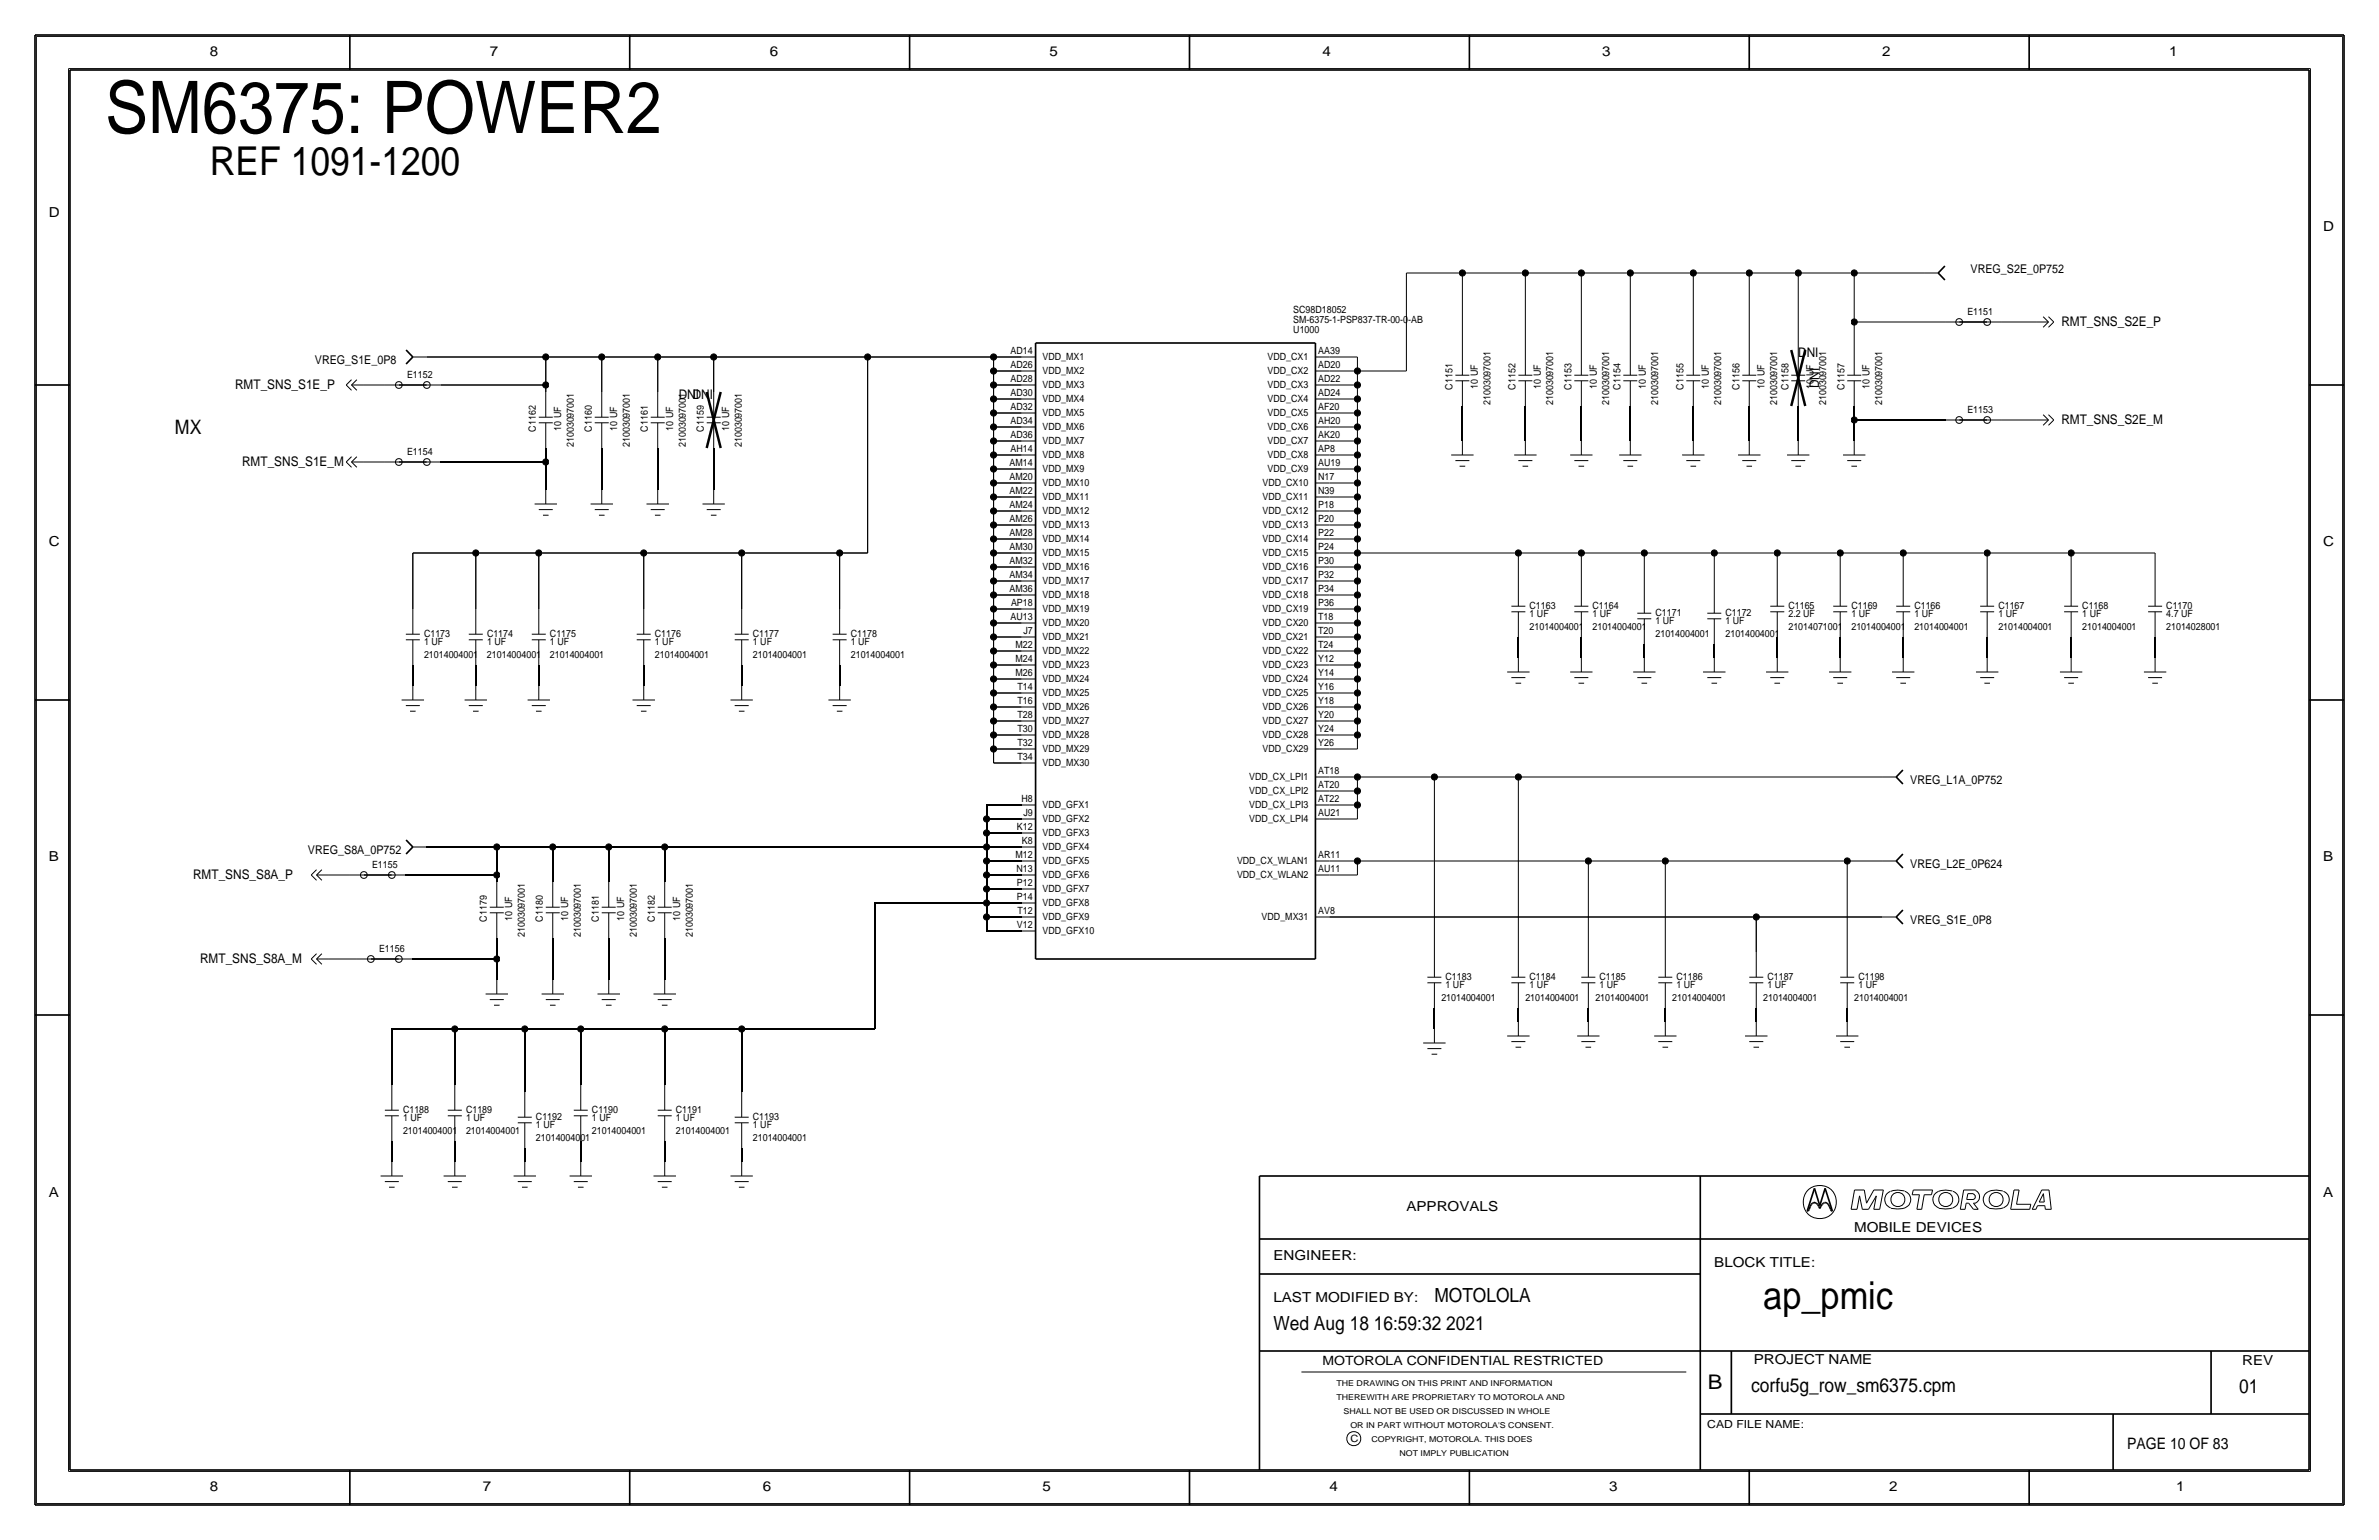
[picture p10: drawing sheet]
<svg xmlns="http://www.w3.org/2000/svg" width="432mm" height="279mm" viewBox="0 0 432 279" stroke-linecap="round" stroke-linejoin="round" font-family="sans-serif">
<defs><g id="words">
<text font-size="13.2" x="19" y="24.1">SM6375: POWER2</text>
<text font-size="7.2" x="38.1" y="31.8">REF 1091-1200</text>
<text font-size="7" x="320" y="237.5">ap_pmic</text>
<text font-size="3.7" x="310" y="252.1">B</text>
<text font-size="3.6" x="31.7" y="78.7">MX</text>
<g font-size="3.5">
<text x="260.4" y="236.2">MOTOLOLA</text>
<text x="231.1" y="241.3">Wed Aug 18 16:59:32 2021</text>
<text x="317.9" y="252.6">corfu5g_row_sm6375.cpm</text>
<text x="406.4" y="252.7">01</text>
</g>
<text font-size="2.9" x="386.1" y="262.9">PAGE 10 OF 83</text>
<g font-size="2.5">
<text x="38.1" y="10.2">8</text>
<text x="88.9" y="10.2">7</text>
<text x="139.7" y="10.2">6</text>
<text x="190.5" y="10.2">5</text>
<text x="240" y="10.2">4</text>
<text x="290.8" y="10.2">3</text>
<text x="341.6" y="10.2">2</text>
<text x="393.7" y="10.2">1</text>
<text x="8.9" y="39.4">D</text>
<text x="421.6" y="41.9">D</text>
<text x="8.9" y="99.1">C</text>
<text x="421.6" y="99.1">C</text>
<text x="8.9" y="156.2">B</text>
<text x="421.6" y="156.2">B</text>
<text x="8.9" y="217.2">A</text>
<text x="255.3" y="219.7">APPROVALS</text>
<text x="421.6" y="217.2">A</text>
<text x="336.5" y="223.5">MOBILE DEVICES</text>
<text x="231.1" y="228.6">ENGINEER:</text>
<text x="311.1" y="229.9">BLOCK TITLE:</text>
<text x="231.1" y="236.2">LAST MODIFIED BY:</text>
<text x="318.3" y="247.5">PROJECT NAME</text>
<text x="407" y="247.6">REV</text>
<text x="38.1" y="270.5">8</text>
<text x="87.6" y="270.5">7</text>
<text x="138.4" y="270.5">6</text>
<text x="189.2" y="270.5">5</text>
<text x="241.3" y="270.5">4</text>
<text x="292.1" y="270.5">3</text>
<text x="342.9" y="270.5">2</text>
<text x="395" y="270.5">1</text>
</g>
<g font-size="2.4">
<text x="374.1" y="59.2">RMT_SNS_S2E_P</text>
<text x="326.4" y="64.8">DNI</text>
<text x="42.7" y="70.6">RMT_SNS_S1E_P</text>
<text x="330.2" y="70.4" transform="rotate(-90 330.2 70.4)">DNI</text>
<text x="123.2" y="72.4">DNI</text>
<text x="125.7" y="72.4">DNI</text>
<text x="374.1" y="77">RMT_SNS_S2E_M</text>
<text x="43.9" y="84.6">RMT_SNS_S1E_M</text>
<text x="35" y="159.5">RMT_SNS_S8A_P</text>
<text x="36.3" y="174.8">RMT_SNS_S8A_M</text>
</g>
<text font-size="2.3" x="240" y="247.6">MOTOROLA CONFIDENTIAL RESTRICTED</text>
<g font-size="2.2">
<text x="357.7" y="49.5">VREG_S2E_0P752</text>
<text x="57.1" y="66">VREG_S1E_0P8</text>
<text x="346.7" y="142.2">VREG_L1A_0P752</text>
<text x="55.9" y="154.9">VREG_S8A_0P752</text>
<text x="346.7" y="157.5">VREG_L2E_0P624</text>
<text x="346.7" y="167.6">VREG_S1E_0P8</text>
</g>
<text font-size="2" x="309.9" y="259.1">CAD FILE NAME:</text>
<g font-size="1.8">
<text x="234.7" y="56.8">SC98D18052</text>
<text x="234.7" y="58.6">SM-6375-1-PSP837-TR-00-0-AB</text>
<text x="357.1" y="57.1">E1151</text>
<text x="183.4" y="64.2">AD14</text>
<text x="189.2" y="65.4">VDD_MX1</text>
<text x="230.1" y="65.4">VDD_CX1</text>
<text x="234.7" y="60.5">U1000</text>
<text x="239.3" y="64.3">AA39</text>
<text x="73.9" y="68.6">E1152</text>
<text x="183.4" y="71.9">AD30</text>
<text x="183.4" y="69.3">AD28</text>
<text x="183.4" y="66.8">AD26</text>
<text x="189.2" y="67.9">VDD_MX2</text>
<text x="189.2" y="70.5">VDD_MX3</text>
<text x="230.1" y="67.9">VDD_CX2</text>
<text x="230.1" y="70.5">VDD_CX3</text>
<text x="239.3" y="71.9">AD24</text>
<text x="239.3" y="69.3">AD22</text>
<text x="239.3" y="66.8">AD20</text>
<text x="263.7" y="70.7" transform="rotate(-90 263.7 70.7)">C1151</text>
<text x="268.2" y="70.5" transform="rotate(-90 268.2 70.5)">10 UF</text>
<text x="275.1" y="70.7" transform="rotate(-90 275.1 70.7)">C1152</text>
<text x="279.7" y="70.5" transform="rotate(-90 279.7 70.5)">10 UF</text>
<text x="285.2" y="70.7" transform="rotate(-90 285.2 70.7)">C1153</text>
<text x="289.8" y="70.5" transform="rotate(-90 289.8 70.5)">10 UF</text>
<text x="294.1" y="70.7" transform="rotate(-90 294.1 70.7)">C1154</text>
<text x="298.7" y="70.5" transform="rotate(-90 298.7 70.5)">10 UF</text>
<text x="305.6" y="70.7" transform="rotate(-90 305.6 70.7)">C1155</text>
<text x="310.1" y="70.5" transform="rotate(-90 310.1 70.5)">10 UF</text>
<text x="315.7" y="70.7" transform="rotate(-90 315.7 70.7)">C1156</text>
<text x="320.3" y="70.5" transform="rotate(-90 320.3 70.5)">10 UF</text>
<text x="324.6" y="70.7" transform="rotate(-90 324.6 70.7)">C1158</text>
<text x="329.2" y="70.5" transform="rotate(-90 329.2 70.5)">10 UF</text>
<text x="334.8" y="70.7" transform="rotate(-90 334.8 70.7)">C1157</text>
<text x="339.3" y="70.5" transform="rotate(-90 339.3 70.5)">10 UF</text>
<text x="183.4" y="76.9">AD34</text>
<text x="183.4" y="74.4">AD32</text>
<text x="189.2" y="73">VDD_MX4</text>
<text x="189.2" y="75.5">VDD_MX5</text>
<text x="230.1" y="73">VDD_CX4</text>
<text x="230.1" y="75.5">VDD_CX5</text>
<text x="239.3" y="76.9">AH20</text>
<text x="239.3" y="74.4">AF20</text>
<text x="270.5" y="73.5" transform="rotate(-90 270.5 73.5)">21003097001</text>
<text x="281.9" y="73.5" transform="rotate(-90 281.9 73.5)">21003097001</text>
<text x="292.1" y="73.5" transform="rotate(-90 292.1 73.5)">21003097001</text>
<text x="301" y="73.5" transform="rotate(-90 301 73.5)">21003097001</text>
<text x="312.4" y="73.5" transform="rotate(-90 312.4 73.5)">21003097001</text>
<text x="322.6" y="73.5" transform="rotate(-90 322.6 73.5)">21003097001</text>
<text x="331.5" y="73.5" transform="rotate(-90 331.5 73.5)">21003097001</text>
<text x="341.6" y="73.5" transform="rotate(-90 341.6 73.5)">21003097001</text>
<text x="357.1" y="74.9">E1153</text>
<text x="73.9" y="82.6">E1154</text>
<text x="97.3" y="78.3" transform="rotate(-90 97.3 78.3)">C1162</text>
<text x="101.9" y="78.1" transform="rotate(-90 101.9 78.1)">10 UF</text>
<text x="104.1" y="81.1" transform="rotate(-90 104.1 81.1)">21003097001</text>
<text x="107.4" y="78.3" transform="rotate(-90 107.4 78.3)">C1160</text>
<text x="112" y="78.1" transform="rotate(-90 112 78.1)">10 UF</text>
<text x="114.3" y="81.1" transform="rotate(-90 114.3 81.1)">21003097001</text>
<text x="117.6" y="78.3" transform="rotate(-90 117.6 78.3)">C1161</text>
<text x="122.2" y="78.1" transform="rotate(-90 122.2 78.1)">10 UF</text>
<text x="124.5" y="81.1" transform="rotate(-90 124.5 81.1)">21003097001</text>
<text x="127.8" y="78.3" transform="rotate(-90 127.8 78.3)">C1159</text>
<text x="132.3" y="78.1" transform="rotate(-90 132.3 78.1)">10 UF</text>
<text x="134.6" y="81.1" transform="rotate(-90 134.6 81.1)">21003097001</text>
<text x="183.4" y="79.5">AD36</text>
<text x="183.4" y="82">AH14</text>
<text x="189.2" y="80.6">VDD_MX7</text>
<text x="189.2" y="78.1">VDD_MX6</text>
<text x="189.2" y="83.2">VDD_MX8</text>
<text x="230.1" y="80.6">VDD_CX7</text>
<text x="230.1" y="78.1">VDD_CX6</text>
<text x="230.1" y="83.2">VDD_CX8</text>
<text x="239.3" y="82">AP8</text>
<text x="239.3" y="79.5">AK20</text>
<text x="183.2" y="87.1">AM20</text>
<text x="183.2" y="84.6">AM14</text>
<text x="183.2" y="89.7">AM22</text>
<text x="189.2" y="85.7">VDD_MX9</text>
<text x="189.2" y="88.2">VDD_MX10</text>
<text x="229.2" y="88.2">VDD_CX10</text>
<text x="230.1" y="85.7">VDD_CX9</text>
<text x="239.3" y="89.6">N39</text>
<text x="239.3" y="84.6">AU19</text>
<text x="239.3" y="87.1">N17</text>
<text x="183.2" y="94.7">AM26</text>
<text x="183.2" y="92.2">AM24</text>
<text x="189.2" y="95.9">VDD_MX13</text>
<text x="189.2" y="93.3">VDD_MX12</text>
<text x="189.2" y="90.8">VDD_MX11</text>
<text x="229.2" y="95.9">VDD_CX13</text>
<text x="229.2" y="93.3">VDD_CX12</text>
<text x="229.2" y="90.8">VDD_CX11</text>
<text x="239.3" y="92.2">P18</text>
<text x="239.3" y="94.7">P20</text>
<text x="183.2" y="99.8">AM30</text>
<text x="183.2" y="97.3">AM28</text>
<text x="189.2" y="100.9">VDD_MX15</text>
<text x="189.2" y="98.4">VDD_MX14</text>
<text x="229.2" y="98.4">VDD_CX14</text>
<text x="229.2" y="100.9">VDD_CX15</text>
<text x="239.3" y="97.3">P22</text>
<text x="239.3" y="99.8">P24</text>
<text x="183.2" y="107.4">AM36</text>
<text x="183.2" y="104.9">AM34</text>
<text x="183.2" y="102.4">AM32</text>
<text x="189.2" y="106">VDD_MX17</text>
<text x="189.2" y="103.5">VDD_MX16</text>
<text x="229.2" y="103.5">VDD_CX16</text>
<text x="229.2" y="106">VDD_CX17</text>
<text x="239.3" y="107.4">P34</text>
<text x="239.3" y="104.9">P32</text>
<text x="239.3" y="102.3">P30</text>
<text x="183.4" y="112.5">AU13</text>
<text x="183.5" y="110">AP18</text>
<text x="189.2" y="108.6">VDD_MX18</text>
<text x="189.2" y="111.1">VDD_MX19</text>
<text x="189.2" y="113.6">VDD_MX20</text>
<text x="229.2" y="108.6">VDD_CX18</text>
<text x="229.2" y="111.1">VDD_CX19</text>
<text x="229.2" y="113.6">VDD_CX20</text>
<text x="239.3" y="112.5">T18</text>
<text x="239.3" y="110">P36</text>
<text x="277.6" y="110.5">C1163</text>
<text x="277.6" y="112">1 UF</text>
<text x="289.1" y="112">1 UF</text>
<text x="289.1" y="110.5">C1164</text>
<text x="300.5" y="111.8">C1171</text>
<text x="300.5" y="113.3">1 UF</text>
<text x="313.2" y="111.8">C1172</text>
<text x="313.2" y="113.3">1 UF</text>
<text x="324.6" y="110.5">C1165</text>
<text x="324.6" y="112">2.2 UF</text>
<text x="336" y="112">1 UF</text>
<text x="336" y="110.5">C1169</text>
<text x="347.5" y="112">1 UF</text>
<text x="347.5" y="110.5">C1166</text>
<text x="362.7" y="112">1 UF</text>
<text x="362.7" y="110.5">C1167</text>
<text x="378" y="112">1 UF</text>
<text x="378" y="110.5">C1168</text>
<text x="393.2" y="112">4.7 UF</text>
<text x="393.2" y="110.5">C1170</text>
<text x="77" y="117.1">1 UF</text>
<text x="77" y="119.4">21014004001</text>
<text x="77" y="115.6">C1173</text>
<text x="88.4" y="119.4">21014004001</text>
<text x="88.4" y="115.6">C1174</text>
<text x="88.4" y="117.1">1 UF</text>
<text x="99.8" y="117.1">1 UF</text>
<text x="99.8" y="115.6">C1175</text>
<text x="99.8" y="119.4">21014004001</text>
<text x="118.9" y="115.6">C1176</text>
<text x="118.9" y="117.1">1 UF</text>
<text x="118.9" y="119.4">21014004001</text>
<text x="136.7" y="115.6">C1177</text>
<text x="136.7" y="119.4">21014004001</text>
<text x="136.7" y="117.1">1 UF</text>
<text x="154.4" y="117.1">1 UF</text>
<text x="154.4" y="119.4">21014004001</text>
<text x="154.4" y="115.6">C1178</text>
<text x="184.3" y="117.6">M22</text>
<text x="185.8" y="115.1">J7</text>
<text x="189.2" y="118.7">VDD_MX22</text>
<text x="189.2" y="116.2">VDD_MX21</text>
<text x="229.2" y="116.2">VDD_CX21</text>
<text x="229.2" y="118.7">VDD_CX22</text>
<text x="239.3" y="117.6">T24</text>
<text x="239.3" y="115.1">T20</text>
<text x="277.6" y="114.3">21014004001</text>
<text x="289.1" y="114.3">21014004001</text>
<text x="300.5" y="115.6">21014004001</text>
<text x="313.2" y="115.6">21014004001</text>
<text x="324.6" y="114.3">21014071001</text>
<text x="336" y="114.3">21014004001</text>
<text x="347.5" y="114.3">21014004001</text>
<text x="362.7" y="114.3">21014004001</text>
<text x="378" y="114.3">21014004001</text>
<text x="393.2" y="114.3">21014028001</text>
<text x="184.3" y="122.7">M26</text>
<text x="184.3" y="120.1">M24</text>
<text x="184.7" y="125.2">T14</text>
<text x="189.2" y="121.3">VDD_MX23</text>
<text x="189.2" y="123.8">VDD_MX24</text>
<text x="229.2" y="123.8">VDD_CX24</text>
<text x="229.2" y="121.3">VDD_CX23</text>
<text x="239.3" y="120.1">Y12</text>
<text x="239.3" y="125.2">Y16</text>
<text x="239.3" y="122.7">Y14</text>
<text x="184.7" y="130.3">T28</text>
<text x="184.7" y="127.8">T16</text>
<text x="189.2" y="131.4">VDD_MX27</text>
<text x="189.2" y="128.9">VDD_MX26</text>
<text x="189.2" y="126.3">VDD_MX25</text>
<text x="229.2" y="126.4">VDD_CX25</text>
<text x="229.2" y="131.4">VDD_CX27</text>
<text x="229.2" y="128.9">VDD_CX26</text>
<text x="239.3" y="127.8">Y18</text>
<text x="239.3" y="130.3">Y20</text>
<text x="184.7" y="135.4">T32</text>
<text x="184.7" y="137.9">T34</text>
<text x="184.7" y="132.8">T30</text>
<text x="189.2" y="134">VDD_MX28</text>
<text x="189.2" y="136.5">VDD_MX29</text>
<text x="229.2" y="134">VDD_CX28</text>
<text x="229.2" y="136.5">VDD_CX29</text>
<text x="239.3" y="135.4">Y26</text>
<text x="239.3" y="132.8">Y24</text>
<text x="189.2" y="139.1">VDD_MX30</text>
<text x="226.8" y="141.6">VDD_CX_LPI1</text>
<text x="239.3" y="143">AT20</text>
<text x="239.3" y="140.4">AT18</text>
<text x="185.4" y="145.5">H8</text>
<text x="185.8" y="148.1">J9</text>
<text x="189.2" y="146.7">VDD_GFX1</text>
<text x="189.2" y="149.2">VDD_GFX2</text>
<text x="226.8" y="146.7">VDD_CX_LPI3</text>
<text x="226.8" y="149.2">VDD_CX_LPI4</text>
<text x="226.8" y="144.1">VDD_CX_LPI2</text>
<text x="239.3" y="148.1">AU21</text>
<text x="239.3" y="145.5">AT22</text>
<text x="184.3" y="155.7">M12</text>
<text x="184.6" y="150.6">K12</text>
<text x="185.5" y="153.2">K8</text>
<text x="189.2" y="151.7">VDD_GFX3</text>
<text x="189.2" y="154.3">VDD_GFX4</text>
<text x="239.3" y="155.7">AR11</text>
<text x="67.5" y="157.5">E1155</text>
<text x="184.5" y="158.2">N13</text>
<text x="184.6" y="160.8">P12</text>
<text x="189.2" y="156.8">VDD_GFX5</text>
<text x="189.2" y="159.4">VDD_GFX6</text>
<text x="189.2" y="161.9">VDD_GFX7</text>
<text x="224.5" y="156.8">VDD_CX_WLAN1</text>
<text x="224.5" y="159.4">VDD_CX_WLAN2</text>
<text x="239.3" y="158.2">AU11</text>
<text x="88.4" y="167.2" transform="rotate(-90 88.4 167.2)">C1179</text>
<text x="93" y="167" transform="rotate(-90 93 167)">10 UF</text>
<text x="98.6" y="167.2" transform="rotate(-90 98.6 167.2)">C1180</text>
<text x="103.1" y="167" transform="rotate(-90 103.1 167)">10 UF</text>
<text x="108.7" y="167.2" transform="rotate(-90 108.7 167.2)">C1181</text>
<text x="113.3" y="167" transform="rotate(-90 113.3 167)">10 UF</text>
<text x="118.9" y="167.2" transform="rotate(-90 118.9 167.2)">C1182</text>
<text x="123.4" y="167" transform="rotate(-90 123.4 167)">10 UF</text>
<text x="184.6" y="163.3">P14</text>
<text x="184.7" y="165.9">T12</text>
<text x="189.2" y="164.4">VDD_GFX8</text>
<text x="189.2" y="167">VDD_GFX9</text>
<text x="229" y="167">VDD_MX31</text>
<text x="239.3" y="165.9">AV8</text>
<text x="68.8" y="172.7">E1156</text>
<text x="95.2" y="170" transform="rotate(-90 95.2 170)">21003097001</text>
<text x="105.4" y="170" transform="rotate(-90 105.4 170)">21003097001</text>
<text x="115.6" y="170" transform="rotate(-90 115.6 170)">21003097001</text>
<text x="125.7" y="170" transform="rotate(-90 125.7 170)">21003097001</text>
<text x="184.6" y="168.4">V12</text>
<text x="189.2" y="169.5">VDD_GFX10</text>
<text x="262.4" y="177.8">C1183</text>
<text x="262.4" y="179.3">1 UF</text>
<text x="277.6" y="177.8">C1184</text>
<text x="277.6" y="179.3">1 UF</text>
<text x="290.3" y="177.8">C1185</text>
<text x="290.3" y="179.3">1 UF</text>
<text x="304.3" y="177.8">C1186</text>
<text x="304.3" y="179.3">1 UF</text>
<text x="320.8" y="177.8">C1187</text>
<text x="320.8" y="179.3">1 UF</text>
<text x="337.3" y="177.8">C1198</text>
<text x="337.3" y="179.3">1 UF</text>
<text x="261.6" y="181.6">21014004001</text>
<text x="276.9" y="181.6">21014004001</text>
<text x="289.6" y="181.6">21014004001</text>
<text x="303.5" y="181.6">21014004001</text>
<text x="320" y="181.6">21014004001</text>
<text x="336.5" y="181.6">21014004001</text>
<text x="73.2" y="203.5">1 UF</text>
<text x="73.2" y="201.9">C1188</text>
<text x="84.6" y="201.9">C1189</text>
<text x="84.6" y="203.5">1 UF</text>
<text x="97.3" y="203.2">C1192</text>
<text x="107.4" y="203.5">1 UF</text>
<text x="107.4" y="201.9">C1190</text>
<text x="122.7" y="201.9">C1191</text>
<text x="122.7" y="203.5">1 UF</text>
<text x="136.7" y="203.2">C1193</text>
<text x="73.2" y="205.7">21014004001</text>
<text x="84.6" y="205.7">21014004001</text>
<text x="97.3" y="204.7">1 UF</text>
<text x="97.3" y="207">21014004001</text>
<text x="107.4" y="205.7">21014004001</text>
<text x="122.7" y="205.7">21014004001</text>
<text x="136.7" y="207">21014004001</text>
<text x="136.7" y="204.7">1 UF</text>
<text x="245.1" y="261.6">C</text>
</g>
<g font-size="1.5">
<text x="242.6" y="251.5">THE DRAWING ON THIS PRINT AND INFORMATION</text>
<text x="242.6" y="254">THEREWITH ARE PROPRIETARY TO MOTOROLA AND</text>
<text x="243.8" y="256.5">SHALL NOT BE USED OR DISCUSSED IN WHOLE</text>
<text x="245.1" y="259.1">OR IN PART WITHOUT MOTOROLA'S CONSENT.</text>
<text x="248.9" y="261.6">COPYRIGHT, MOTOROLA. THIS DOES</text>
<text x="254" y="264.2">NOT IMPLY PUBLICATION</text>
</g>
</g></defs>
<!-- layer: Nets -->
<g fill="none" stroke="#000" stroke-width=".18">
<path d="M255.3 49.5v17.8zM255.3 49.5h10.1zM265.4 49.5h11.5zM265.4 49.5v14zM276.9 49.5h10.1zM276.9 49.5v14zM287 49.5v14zM287 49.5h8.9zM295.9 49.5v14zM295.9 49.5h11.4zM307.3 49.5v14zM307.3 49.5h10.2z"/>
<path d="M317.5 49.5v14zM317.5 49.5h8.9zM326.4 49.5v14zM326.4 49.5h10.2zM336.5 58.4v5.1zM336.5 58.4h16.6zM336.5 49.5h12.7zM336.5 49.5v8.9zM363.2 58.4h6.4zM66 69.8h3.8zM77.5 64.8h21.6zM80 69.8h19.1z"/>
<path d="M99.1 69.8v1.3zM99.1 64.8v5zM99.1 64.8h10.1zM109.2 64.8v6.3zM109.2 64.8h10.2zM119.4 64.8v6.3zM119.4 64.8h10.1zM129.5 64.8h28zM129.5 64.8v6.3zM157.5 64.8v35.5zM157.5 64.8h22.8zM180.3 77.5h5.1z"/>
<path d="M180.3 74.9h5.1zM180.3 72.4h5.1zM180.3 69.8h5.1zM180.3 67.3h5.1zM180.3 64.8h5.1zM180.3 77.5v2.5zM180.3 74.9v2.6zM180.3 72.4v2.5zM180.3 69.8v2.6zM180.3 67.3v2.5zM180.3 64.8v2.5zM241.3 64.8h5.1z"/>
<path d="M241.3 67.3h5.1zM241.3 69.8h5.1zM241.3 72.4h5.1zM241.3 74.9h5.1zM241.3 77.5h5.1zM246.4 67.3h8.9zM246.4 64.8v2.5zM246.4 67.3v2.5zM246.4 69.9v2.5zM246.4 72.4v2.5zM246.4 74.9v2.6zM246.4 77.5v2.5z"/>
<path d="M265.4 73.7v6.3zM276.9 73.7v6.3zM287 73.7v6.3zM295.9 73.7v6.3zM307.3 73.7v6.3zM317.5 73.7v6.3zM326.4 73.7v6.3zM336.5 76.2v3.8zM336.5 73.7v2.5zM336.5 76.2h16.6zM363.2 76.2h6.4zM66 83.8h3.8z"/>
<path d="M80 83.8h19.1zM99.1 83.8v5.1zM99.1 81.3v2.5zM109.2 81.3v7.6zM119.4 81.3v7.6zM129.5 81.3v7.6zM180.3 97.8h5.1zM180.3 95.2h5.1zM180.3 92.7h5.1zM180.3 90.2h5.1zM180.3 87.6h5.1zM180.3 85.1h5.1z"/>
<path d="M180.3 82.5h5.1zM180.3 80h5.1zM180.3 97.8v2.5zM180.3 95.2v2.6zM180.3 92.7v2.5zM180.3 90.2v2.5zM180.3 87.6v2.6zM180.3 85.1v2.5zM180.3 82.5v2.6zM180.3 80v2.5zM241.3 80h5.1zM241.3 82.5h5.1z"/>
<path d="M241.3 85.1h5.1zM241.3 87.6h5.1zM241.3 90.2h5.1zM241.3 92.7h5.1zM241.3 95.2h5.1zM241.3 97.8h5.1zM246.4 80v2.5zM246.4 82.5v2.6zM246.4 85.1v2.5zM246.4 87.6v2.6zM246.4 90.2v2.5zM246.4 92.7v2.5z"/>
<path d="M246.4 95.3v2.5zM246.4 97.8v2.5zM74.9 100.3v10.2zM74.9 100.3h11.5zM86.4 100.3v10.2zM86.4 100.3h11.4zM97.8 100.3v10.2zM97.8 100.3h19zM116.8 100.3v10.2zM116.8 100.3h17.8zM134.6 100.3v10.2zM134.6 100.3h17.8z"/>
<path d="M152.4 100.3v10.2zM152.4 100.3h5.1zM180.3 118.1h5.1zM180.3 115.6h5.1zM180.3 113h5.1zM180.3 110.5h5.1zM180.3 107.9h5.1zM180.3 105.4h5.1zM180.3 102.9h5.1zM180.3 100.3h5.1zM180.3 118.1v2.5zM180.3 115.6v2.5z"/>
<path d="M180.3 113v2.6zM180.3 110.5v2.5zM180.3 107.9v2.6zM180.3 105.4v2.5zM180.3 102.9v2.5zM180.3 100.3v2.6zM241.3 118.1h5.1zM241.3 115.6h5.1zM241.3 113h5.1zM241.3 110.5h5.1zM241.3 107.9h5.1zM241.3 105.4h5.1z"/>
<path d="M241.3 102.9h5.1zM241.3 100.3h5.1zM246.4 100.3h29.2zM246.4 118.1v2.6zM246.4 115.6v2.5zM246.4 113v2.6zM246.4 110.5v2.5zM246.4 108v2.5zM246.4 105.4v2.5zM246.4 102.9v2.5zM246.4 100.3v2.6zM275.6 115.6v3.8z"/>
<path d="M275.6 100.3v5.1zM275.6 100.3h11.4zM287 115.6v3.8zM287 100.3v5.1zM287 100.3h11.4zM298.4 116.8v2.6zM298.4 100.3v6.4zM298.4 100.3h12.7zM311.1 116.8v2.6zM311.1 100.3v6.4zM311.2 100.3h11.4zM322.6 100.3h11.4z"/>
<path d="M322.6 115.6v3.8zM322.6 100.3v5.1zM334 115.6v3.8zM334 100.3v5.1zM334 100.3h11.4zM345.4 115.6v3.8zM345.4 100.3v5.1zM345.4 100.3h15.3zM360.7 115.6v3.8zM360.7 100.3v5.1zM360.7 100.3h15.2zM375.9 115.6v3.8z"/>
<path d="M375.9 100.3v5.1zM375.9 100.3h15.3zM391.2 115.6v3.8zM391.2 100.3v5.1zM74.9 120.6v3.9zM86.4 120.6v3.9zM97.8 120.6v3.9zM116.8 120.6v3.9zM134.6 120.6v3.9zM152.4 120.6v3.9zM180.3 138.4h5.1zM180.3 133.3h5.1z"/>
<path d="M180.3 130.8h5.1zM180.3 128.3h5.1zM180.3 125.7h5.1zM180.3 123.2h5.1zM180.3 120.7h5.1zM180.3 135.9v2.5zM180.3 135.9h5.1zM180.3 133.3v2.6zM180.3 130.8v2.5zM180.3 128.3v2.5zM180.3 125.7v2.6zM180.3 123.2v2.5z"/>
<path d="M180.3 120.7v2.5zM241.3 135.9h5.1zM241.3 133.3h5.1zM241.3 130.8h5.1zM241.3 128.3h5.1zM241.3 125.7h5.1zM241.3 123.2h5.1zM241.3 120.7h5.1zM246.4 133.4v2.5zM246.4 130.8v2.5zM246.4 128.3v2.5zM246.4 125.7v2.6z"/>
<path d="M246.4 123.2v2.5zM246.4 120.7v2.5zM59.7 158.8h3.8zM73.7 158.8h16.5zM77.5 153.7h12.7zM90.2 158.8v1.2zM90.2 153.7v5.1zM90.2 153.7h10.1zM100.3 153.7v6.3zM100.3 153.7h10.2zM110.5 153.7v6.3zM110.5 153.7h10.2z"/>
<path d="M120.6 153.7v6.3zM120.6 153.7h58.5zM179.1 146h6.3zM179.1 148.6h6.3zM179.1 151.1h6.3zM179.1 153.7h6.3zM179.1 156.2h6.3zM179.1 158.8h6.3zM179.1 146v2.6zM179.1 148.6v2.5zM179.1 151.1v2.6zM179.1 153.7v2.5z"/>
<path d="M179.1 156.2v2.5zM179.1 158.8v2.5zM241.3 158.8h5.1zM241.3 156.2h5.1zM241.3 148.6h5.1zM241.3 146h5.1zM241.3 143.5h5.1zM241.3 141h5.1zM246.4 156.2v2.6zM246.4 156.2h41.9zM246.4 146.1v2.5zM246.4 143.5v2.5z"/>
<path d="M246.4 141v2.5zM246.4 141h14zM260.3 141v31.7zM260.3 141h15.3zM275.6 141v31.7zM275.6 141h66zM288.3 156.2v16.5zM288.3 156.2h14zM302.3 156.2v16.5zM302.3 156.2h33zM335.3 156.2h6.3zM335.3 156.2v16.5z"/>
<path d="M59.7 174h5.1zM74.9 174h15.3zM90.2 174v3.8zM90.2 170.2v3.8zM100.3 170.2v7.6zM110.5 170.2v7.6zM120.6 170.2v7.6zM158.7 163.8h20.4zM158.7 163.8v22.9zM179.1 168.9h6.3zM179.1 166.4h6.3zM179.1 161.3h6.3z"/>
<path d="M179.1 163.8h6.3zM179.1 166.4v2.5zM179.1 161.3v2.5zM179.1 163.8v2.6zM241.3 166.4h77.5zM318.8 166.4v6.3zM318.8 166.4h22.8zM71.1 186.7h11.4zM71.1 186.7v10.2zM82.5 186.7v10.1zM82.5 186.7h12.7zM95.2 186.7v11.4z"/>
<path d="M95.2 186.7h10.2zM105.4 186.7h15.2zM105.4 186.7v10.2zM120.6 186.7v10.2zM120.6 186.7h14zM134.6 186.7h24.1zM134.6 186.7v11.4zM260.3 182.9v3.8zM275.6 182.9v2.5zM288.3 182.9v2.5zM302.3 182.9v2.5zM318.8 182.9v2.5z"/>
<path d="M335.3 182.9v2.5zM71.1 207v3.8zM82.5 207v3.8zM95.2 208.3v2.5zM105.4 207v3.8zM120.6 207v3.8zM134.6 208.3v2.5z"/>
</g>
<g fill="#000" stroke="#000" stroke-width=".18">
<circle cx="265.4" cy="49.5" r=".56"/>
<circle cx="276.9" cy="49.5" r=".56"/>
<circle cx="287" cy="49.5" r=".56"/>
<circle cx="295.9" cy="49.5" r=".56"/>
<circle cx="307.3" cy="49.5" r=".56"/>
<circle cx="317.5" cy="49.5" r=".56"/>
<circle cx="326.4" cy="49.5" r=".56"/>
<circle cx="336.6" cy="49.5" r=".56"/>
<circle cx="336.6" cy="58.4" r=".56"/>
<circle cx="99.1" cy="64.8" r=".56"/>
<circle cx="99.1" cy="69.8" r=".56"/>
<circle cx="109.2" cy="64.8" r=".56"/>
<circle cx="119.4" cy="64.8" r=".56"/>
<circle cx="129.5" cy="64.8" r=".56"/>
<circle cx="157.5" cy="64.8" r=".56"/>
<circle cx="180.3" cy="64.8" r=".56"/>
<circle cx="180.3" cy="77.5" r=".56"/>
<circle cx="180.3" cy="74.9" r=".56"/>
<circle cx="180.3" cy="67.3" r=".56"/>
<circle cx="180.3" cy="69.8" r=".56"/>
<circle cx="180.3" cy="72.4" r=".56"/>
<circle cx="246.4" cy="67.3" r=".56"/>
<circle cx="246.4" cy="77.5" r=".56"/>
<circle cx="246.4" cy="74.9" r=".56"/>
<circle cx="246.4" cy="72.4" r=".56"/>
<circle cx="246.4" cy="69.8" r=".56"/>
<circle cx="336.6" cy="76.2" r=".56"/>
<circle cx="99.1" cy="83.8" r=".56"/>
<circle cx="180.3" cy="97.8" r=".56"/>
<circle cx="180.3" cy="95.2" r=".56"/>
<circle cx="180.3" cy="90.2" r=".56"/>
<circle cx="180.3" cy="87.6" r=".56"/>
<circle cx="180.3" cy="92.7" r=".56"/>
<circle cx="180.3" cy="85.1" r=".56"/>
<circle cx="180.3" cy="80" r=".56"/>
<circle cx="180.3" cy="82.5" r=".56"/>
<circle cx="246.4" cy="90.2" r=".56"/>
<circle cx="246.4" cy="97.8" r=".56"/>
<circle cx="246.4" cy="80" r=".56"/>
<circle cx="246.4" cy="87.6" r=".56"/>
<circle cx="246.4" cy="85.1" r=".56"/>
<circle cx="246.4" cy="95.2" r=".56"/>
<circle cx="246.4" cy="82.5" r=".56"/>
<circle cx="246.4" cy="92.7" r=".56"/>
<circle cx="86.4" cy="100.3" r=".56"/>
<circle cx="97.8" cy="100.3" r=".56"/>
<circle cx="116.8" cy="100.3" r=".56"/>
<circle cx="134.6" cy="100.3" r=".56"/>
<circle cx="152.4" cy="100.3" r=".56"/>
<circle cx="180.3" cy="107.9" r=".56"/>
<circle cx="180.3" cy="118.1" r=".56"/>
<circle cx="180.3" cy="105.4" r=".56"/>
<circle cx="180.3" cy="100.3" r=".56"/>
<circle cx="180.3" cy="113" r=".56"/>
<circle cx="180.3" cy="115.6" r=".56"/>
<circle cx="180.3" cy="110.5" r=".56"/>
<circle cx="180.3" cy="102.9" r=".56"/>
<circle cx="246.4" cy="105.4" r=".56"/>
<circle cx="246.4" cy="102.9" r=".56"/>
<circle cx="246.4" cy="107.9" r=".56"/>
<circle cx="246.4" cy="100.3" r=".56"/>
<circle cx="246.4" cy="113" r=".56"/>
<circle cx="246.4" cy="118.1" r=".56"/>
<circle cx="246.4" cy="110.5" r=".56"/>
<circle cx="246.4" cy="115.6" r=".56"/>
<circle cx="275.6" cy="100.3" r=".56"/>
<circle cx="287" cy="100.3" r=".56"/>
<circle cx="298.5" cy="100.3" r=".56"/>
<circle cx="311.2" cy="100.3" r=".56"/>
<circle cx="322.6" cy="100.3" r=".56"/>
<circle cx="334" cy="100.3" r=".56"/>
<circle cx="345.4" cy="100.3" r=".56"/>
<circle cx="360.7" cy="100.3" r=".56"/>
<circle cx="375.9" cy="100.3" r=".56"/>
<circle cx="180.3" cy="133.3" r=".56"/>
<circle cx="180.3" cy="128.3" r=".56"/>
<circle cx="180.3" cy="125.7" r=".56"/>
<circle cx="180.3" cy="135.9" r=".56"/>
<circle cx="180.3" cy="130.8" r=".56"/>
<circle cx="180.3" cy="123.2" r=".56"/>
<circle cx="180.3" cy="120.6" r=".56"/>
<circle cx="246.4" cy="125.7" r=".56"/>
<circle cx="246.4" cy="128.3" r=".56"/>
<circle cx="246.4" cy="133.3" r=".56"/>
<circle cx="246.4" cy="120.6" r=".56"/>
<circle cx="246.4" cy="123.2" r=".56"/>
<circle cx="246.4" cy="130.8" r=".56"/>
<circle cx="90.2" cy="158.7" r=".56"/>
<circle cx="90.2" cy="153.7" r=".56"/>
<circle cx="100.3" cy="153.7" r=".56"/>
<circle cx="110.5" cy="153.7" r=".56"/>
<circle cx="120.6" cy="153.7" r=".56"/>
<circle cx="179.1" cy="153.7" r=".56"/>
<circle cx="179.1" cy="158.7" r=".56"/>
<circle cx="179.1" cy="151.1" r=".56"/>
<circle cx="179.1" cy="156.2" r=".56"/>
<circle cx="179.1" cy="148.6" r=".56"/>
<circle cx="246.4" cy="146" r=".56"/>
<circle cx="246.4" cy="143.5" r=".56"/>
<circle cx="246.4" cy="141" r=".56"/>
<circle cx="246.4" cy="156.2" r=".56"/>
<circle cx="260.4" cy="141" r=".56"/>
<circle cx="275.6" cy="141" r=".56"/>
<circle cx="288.3" cy="156.2" r=".56"/>
<circle cx="302.3" cy="156.2" r=".56"/>
<circle cx="335.3" cy="156.2" r=".56"/>
<circle cx="90.2" cy="174" r=".56"/>
<circle cx="179.1" cy="161.3" r=".56"/>
<circle cx="179.1" cy="163.8" r=".56"/>
<circle cx="179.1" cy="166.4" r=".56"/>
<circle cx="318.8" cy="166.4" r=".56"/>
<circle cx="82.6" cy="186.7" r=".56"/>
<circle cx="95.2" cy="186.7" r=".56"/>
<circle cx="105.4" cy="186.7" r=".56"/>
<circle cx="120.6" cy="186.7" r=".56"/>
<circle cx="134.6" cy="186.7" r=".56"/>
</g>
<!-- layer: Components -->
<g fill="none" stroke="#000" stroke-width=".18">
<path d="M349.2 49.5h2.6zM353.1 58.4h2.5zM360.7 58.4h2.5zM369.6 58.4h2.2zM370.8 59.4l1-1zM370.8 57.5l1 .9zM371.8 57.5l1 .9zM371.8 59.4l1-1zM62.8 69.9l1 .9zM62.8 69.8l1-.9zM63.8 69.8h2.2zM63.8 69.8l1-.9z"/>
<path d="M63.8 69.9l1 .9zM69.8 69.8h2.6zM74.9 64.8h2.6zM77.5 69.8h2.5zM97.8 75.7h2.5zM97.8 76.7h2.5zM99.1 76.7v4.6zM99.1 71.1v4.6zM107.9 76.7h2.6zM108 75.7h2.5zM109.2 76.7v4.6zM109.2 71.1v4.6z"/>
<path d="M118.1 76.7h2.5zM118.1 75.7h2.5zM119.4 76.7v4.6zM119.4 71.1v4.6zM128.3 75.7h2.5zM128.3 76.7h2.5zM129.5 76.7v4.6zM129.5 71.1v4.6zM185.4 77.5h2.6zM185.4 74.9h2.6zM185.4 72.4h2.6zM185.4 69.8h2.6z"/>
<path d="M185.4 67.3h2.6zM185.4 64.8h2.6zM238.8 77.5h2.5zM238.8 74.9h2.5zM238.8 72.4h2.5zM238.8 69.8h2.5zM238.8 67.3h2.5zM238.8 64.8h2.5zM264.2 69.1h2.5zM264.2 68.1h2.5zM265.4 69.1v4.6zM265.4 63.5v4.6z"/>
<path d="M275.6 69.1h2.5zM275.6 68.1h2.5zM276.9 69.1v4.6zM276.9 63.5v4.6zM285.8 69.1h2.5zM285.8 68.1h2.5zM287 69.1v4.6zM287 63.5v4.6zM294.6 69.1h2.6zM294.6 68.1h2.6zM295.9 69.1v4.6zM295.9 63.5v4.6z"/>
<path d="M306.1 69.1h2.5zM306.1 68.1h2.5zM307.3 69.1v4.6zM307.3 63.5v4.6zM316.2 68.1h2.6zM316.2 69.1h2.6zM317.5 69.1v4.6zM317.5 63.5v4.6zM325.1 69.1h2.6zM325.1 68.1h2.6zM326.4 69.1v4.6zM326.4 63.5v4.6z"/>
<path d="M335.3 68.1h2.5zM335.3 69.1h2.5zM336.5 69.1v4.6zM336.5 63.5v4.6zM353.1 76.2h2.5zM360.7 76.2h2.5zM369.6 76.2h2.2zM370.8 77.2l1-1zM370.8 75.2l1 1zM371.8 75.2l1 1zM371.8 77.2l1-1zM62.8 83.8l1 1z"/>
<path d="M62.8 83.8l1-.9zM63.8 83.8h2.2zM63.8 83.8l1-.9zM63.8 83.8l1 1zM69.8 83.8h2.6zM77.5 83.8h2.5zM97 91.4h4.1zM97.8 92.5h2.5zM98.6 93.5h1zM99.1 88.9v2.5zM107.2 91.4h4.1zM108 92.5h2.5z"/>
<path d="M108.7 93.5h1zM109.2 88.9v2.5zM117.3 91.4h4.1zM118.1 92.5h2.5zM118.9 93.5h1zM119.4 88.9v2.5zM127.5 91.4h4.1zM128.3 92.5h2.5zM129 93.5h1zM129.5 88.9v2.5zM185.4 97.8h2.6zM185.4 95.2h2.6z"/>
<path d="M185.4 92.7h2.6zM185.4 90.2h2.6zM185.4 87.6h2.6zM185.4 85.1h2.6zM185.4 82.5h2.6zM185.4 80h2.6zM238.8 97.8h2.5zM238.8 95.2h2.5zM238.8 92.7h2.5zM238.8 90.2h2.5zM238.8 87.6h2.5zM238.8 85.1h2.5z"/>
<path d="M238.8 82.5h2.5zM238.8 80h2.5zM263.4 82.5h4.1zM264.2 83.6h2.5zM264.9 84.6h1zM265.4 80v2.5zM274.8 82.5h4.1zM275.6 83.6h2.5zM276.4 84.6h1zM276.9 80v2.5zM285 82.5h4.1zM285.8 83.6h2.5z"/>
<path d="M286.5 84.6h1zM287 80v2.5zM293.9 82.5h4zM294.6 83.6h2.6zM295.4 84.6h1zM295.9 80v2.5zM305.3 82.5h4.1zM306.1 83.6h2.5zM306.8 84.6h1zM307.3 80v2.5zM315.5 82.5h4zM316.2 83.6h2.6z"/>
<path d="M317 84.6h1zM317.5 80v2.5zM324.4 82.5h4zM325.1 83.6h2.6zM325.9 84.6h1zM326.4 80v2.5zM334.5 82.5h4.1zM335.3 83.6h2.5zM336 84.6h1.1zM336.5 80v2.5zM73.7 115.1h2.5zM73.7 116.1h2.5z"/>
<path d="M74.9 116.1v4.6zM74.9 110.5v4.6zM85.1 115.1h2.5zM85.1 116.1h2.5zM86.4 116.1v4.6zM86.4 110.5v4.6zM96.5 115.1h2.6zM96.5 116.1h2.6zM97.8 116.1v4.6zM97.8 110.5v4.6zM115.6 115.1h2.5zM115.6 116.1h2.5z"/>
<path d="M116.8 116.1v4.6zM116.8 110.5v4.6zM133.3 116.1h2.6zM133.4 115.1h2.5zM134.6 116.1v4.6zM134.6 110.5v4.6zM151.1 116.1h2.6zM151.1 115.1h2.6zM152.4 116.1v4.6zM152.4 110.5v4.6zM185.4 118.1h2.6zM185.4 115.6h2.6z"/>
<path d="M185.4 113h2.6zM185.4 110.5h2.6zM185.4 107.9h2.6zM185.4 105.4h2.6zM185.4 102.9h2.6zM185.4 100.3h2.6zM238.8 118.1h2.5zM238.8 115.6h2.5zM238.8 113h2.5zM238.8 110.5h2.5zM238.8 107.9h2.5zM238.8 105.4h2.5z"/>
<path d="M238.8 102.9h2.5zM238.8 100.3h2.5zM274.3 111h2.6zM274.3 110h2.6zM275.6 119.4v2.5zM275.6 111v4.6zM275.6 105.4v4.6zM285.8 111h2.5zM285.8 110h2.5zM287 119.4v2.5zM287 111v4.6zM287 105.4v4.6z"/>
<path d="M297.2 111.3h2.5zM297.2 112.3h2.5zM298.4 119.4v2.5zM298.4 112.3v4.5zM298.4 106.7v4.6zM309.9 111.3h2.5zM309.9 112.3h2.5zM311.1 119.4v2.5zM311.1 112.3v4.5zM311.1 106.7v4.6zM321.3 111h2.5zM321.3 110h2.5z"/>
<path d="M322.6 119.4v2.5zM322.6 111v4.6zM322.6 105.4v4.6zM332.7 111h2.6zM332.7 110h2.6zM334 119.4v2.5zM334 111v4.6zM334 105.4v4.6zM344.2 111h2.5zM344.2 110h2.5zM345.4 119.4v2.5zM345.4 111v4.6z"/>
<path d="M345.4 105.4v4.6zM359.4 111h2.5zM359.4 110h2.5zM360.7 119.4v2.5zM360.7 111v4.6zM360.7 105.4v4.6zM374.6 110h2.6zM374.6 111h2.6zM375.9 111v4.6zM375.9 105.4v4.6zM375.9 119.4v2.5zM389.9 111h2.5z"/>
<path d="M389.9 110h2.5zM391.2 119.4v2.5zM391.2 111v4.6zM391.2 105.4v4.6zM72.9 127h4.1zM73.7 128h2.5zM74.4 129h1zM74.9 124.5v2.5zM84.3 127h4.1zM85.1 128h2.5zM85.9 129h1zM86.4 124.5v2.5z"/>
<path d="M95.8 127h4zM96.5 128h2.6zM97.3 129h1zM97.8 124.5v2.5zM114.8 127h4.1zM115.6 128h2.5zM116.3 129h1zM116.8 124.5v2.5zM132.6 127h4.1zM133.4 128h2.5zM134.1 129h1zM134.6 124.5v2.5z"/>
<path d="M150.4 127h4zM151.1 128h2.6zM151.9 129h1zM152.4 124.5v2.5zM185.4 138.4h2.6zM185.4 135.9h2.6zM185.4 133.3h2.6zM185.4 130.8h2.6zM185.4 128.3h2.6zM185.4 125.7h2.6zM185.4 123.2h2.6zM185.4 120.7h2.6z"/>
<path d="M238.8 135.9h2.5zM238.8 133.3h2.5zM238.8 130.8h2.5zM238.8 128.3h2.5zM238.8 125.7h2.5zM238.8 123.2h2.5zM238.8 120.7h2.5zM273.6 121.9h4zM274.3 122.9h2.6zM275.1 124h1zM285 121.9h4.1zM285.8 122.9h2.5z"/>
<path d="M286.5 124h1zM296.4 121.9h4.1zM297.2 122.9h2.5zM297.9 124h1.1zM309.1 121.9h4.1zM309.9 122.9h2.5zM310.6 124h1.1zM320.5 121.9h4.1zM321.3 122.9h2.5zM322.1 124h1zM332 121.9h4zM332.7 122.9h2.6z"/>
<path d="M333.5 124h1zM343.4 121.9h4.1zM344.2 122.9h2.5zM344.9 124h1zM358.6 121.9h4.1zM359.4 122.9h2.5zM360.2 124h1zM373.9 121.9h4.1zM374.6 122.9h2.6zM375.4 124h1zM389.1 121.9h4.1zM389.9 122.9h2.5z"/>
<path d="M390.7 124h1zM56.5 158.7l1 1zM56.5 158.8l1-1zM57.5 158.8h2.2zM57.5 158.8l.9-1zM57.5 158.7l.9 1zM63.5 158.8h2.5zM71.1 158.8h2.6zM74.9 153.7h2.6zM185.4 158.8h2.6zM185.4 156.2h2.6zM185.4 153.7h2.6z"/>
<path d="M185.4 151.1h2.6zM185.4 148.6h2.6zM185.4 146h2.6zM238.8 148.6h2.5zM238.8 158.8h2.5zM238.8 146h2.5zM238.8 143.5h2.5zM238.8 141h2.5zM238.8 156.2h2.5zM341.6 141h2.6zM341.6 156.2h2.6zM56.5 174l1 1z"/>
<path d="M56.5 174l1-1zM57.5 174h2.2zM57.5 174l.9-1zM57.5 174l.9 1zM64.8 174h2.5zM72.4 174h2.5zM88.9 165.6h2.5zM88.9 164.6h2.5zM90.2 177.8v2.5zM90.2 165.6v4.6zM90.2 160v4.6zM99.1 165.6h2.5z"/>
<path d="M99.1 164.6h2.5zM100.3 165.6v4.6zM100.3 160v4.6zM100.3 177.8v2.5zM109.2 164.6h2.6zM109.2 165.6h2.6zM110.5 177.8v2.5zM110.5 165.6v4.6zM110.5 160v4.6zM119.4 165.6h2.5zM119.4 164.6h2.5zM120.6 177.8v2.5z"/>
<path d="M120.6 165.6v4.6zM120.6 160v4.6zM185.4 168.9h2.6zM185.4 166.4h2.6zM185.4 163.8h2.6zM185.4 161.3h2.6zM238.8 166.4h2.5zM259.1 177.3h2.5zM259.1 178.3h2.5zM260.3 178.3v4.6zM260.3 172.7v4.6zM274.3 178.3h2.6z"/>
<path d="M274.3 177.3h2.6zM275.6 178.3v4.6zM275.6 172.7v4.6zM287 178.3h2.6zM287 177.3h2.6zM288.3 178.3v4.6zM288.3 172.7v4.6zM301 178.3h2.5zM301 177.3h2.5zM302.3 178.3v4.6zM302.3 172.7v4.6zM317.5 178.3h2.5z"/>
<path d="M317.5 177.3h2.5zM318.8 178.3v4.6zM318.8 172.7v4.6zM334 178.3h2.5zM334 177.3h2.5zM335.3 178.3v4.6zM335.3 172.7v4.6zM341.6 166.4h2.6zM71.1 196.9v4.5zM82.5 196.9v4.5zM88.1 180.3h4.1zM88.9 181.4h2.5z"/>
<path d="M89.7 182.4h1zM95.2 198.1v4.6zM98.3 180.3h4.1zM99.1 181.4h2.5zM99.8 182.4h1zM105.4 196.9v4.5zM108.5 180.3h4zM109.2 181.4h2.6zM110 182.4h1zM118.6 180.3h4.1zM119.4 181.4h2.5zM120.1 182.4h1.1z"/>
<path d="M120.6 196.9v4.5zM134.6 198.1v4.6zM258.3 189.2h4.1zM259.1 190.2h2.5zM259.8 191.3h1.1zM260.3 186.7v2.5zM273.6 188h4zM274.3 189h2.6zM275.1 190h1zM275.6 185.4v2.6zM286.3 188h4zM287 189h2.6z"/>
<path d="M287.8 190h1zM288.3 185.4v2.6zM300.2 188h4.1zM301 189h2.5zM301.8 190h1zM302.3 185.4v2.6zM316.7 188h4.1zM317.5 189h2.5zM318.3 190h1zM318.8 185.4v2.6zM333.2 188h4.1zM334 189h2.5z"/>
<path d="M334.8 190h1zM335.3 185.4v2.6zM69.1 213.4h4.1zM69.8 214.4h2.6zM69.8 201.4h2.6zM69.8 202.4h2.6zM70.6 215.4h1zM71.1 210.8v2.6zM71.1 202.4v4.6zM80.5 213.4h4.1zM81.3 202.4h2.5zM81.3 214.4h2.5z"/>
<path d="M81.3 201.4h2.5zM82 215.4h1.1zM82.5 210.8v2.6zM82.5 202.4v4.6zM93.2 213.4h4.1zM94 203.7h2.5zM94 214.4h2.5zM94 202.7h2.5zM94.7 215.4h1.1zM95.2 210.8v2.6zM95.2 203.7v4.6zM103.4 213.4h4z"/>
<path d="M104.1 214.4h2.6zM104.1 201.4h2.6zM104.1 202.4h2.6zM104.9 215.4h1zM105.4 210.8v2.6zM105.4 202.4v4.6zM118.6 213.4h4.1zM119.4 202.4h2.5zM119.4 214.4h2.5zM119.4 201.4h2.5zM120.1 215.4h1.1zM120.6 210.8v2.6z"/>
<path d="M120.6 202.4v4.6zM132.6 213.4h4.1zM133.3 203.7h2.6zM133.4 214.4h2.5zM133.4 202.7h2.5zM134.1 215.4h1zM134.6 210.8v2.6zM134.6 203.7v4.6z"/>
<circle cx="355.6" cy="58.4" r=".61"/>
<circle cx="360.7" cy="58.4" r=".61"/>
<circle cx="72.4" cy="69.9" r=".61"/>
<circle cx="77.5" cy="69.9" r=".61"/>
<circle cx="355.6" cy="76.2" r=".61"/>
<circle cx="360.7" cy="76.2" r=".61"/>
<circle cx="72.4" cy="83.8" r=".61"/>
<circle cx="77.5" cy="83.8" r=".61"/>
<circle cx="66" cy="158.8" r=".61"/>
<circle cx="71.1" cy="158.8" r=".61"/>
<circle cx="67.3" cy="174" r=".61"/>
<circle cx="72.4" cy="174" r=".61"/>
</g>
<g fill="none" stroke="#000" stroke-width=".3">
<path d="M351.8 49.5l1.2 1.3zM353 48.3l-1.2 1.2zM355.6 58.4h5.1zM72.4 69.8h5.1zM73.7 63.5l1.2 1.3zM74.9 64.8l-1.2 1.2zM188 62.2h50.8zM188 62.2v111.8zM238.8 62.2v111.8zM355.6 76.2h5.1zM72.4 83.8h5.1zM345.4 139.7l-1.2 1.3z"/>
<path d="M66 158.8h5.1zM73.7 152.4l1.2 1.3zM74.9 153.7l-1.2 1.2zM344.2 141l1.2 1.2zM344.2 156.2l1.2 1.3zM345.4 154.9l-1.2 1.3zM67.3 174h5.1zM188 174h50.8zM344.2 166.4l1.2 1.2zM345.4 165.1l-1.2 1.3z"/>
</g>
<path d="M128.3 71.1l2.5 10.2zM130.8 71.1l-2.5 10.2zM325.1 63.5l2.6 10.2zM327.7 63.5l-2.6 10.2z" fill="none" stroke="#000" stroke-width=".45"/>
<!-- layer: Page Border and Title Block -->
<g fill="none" stroke="#000" stroke-width=".3">
<path d="M6.3 6.4v266.7zM6.4 6.4h419zM12.7 12.7h406.4zM12.7 12.7v254zM63.5 6.4v6.3zM114.3 6.4v6.3zM165.1 6.4v6.3zM215.9 6.3v6.4zM266.7 6.4v6.3zM317.5 6.4v6.3zM368.3 6.4v6.3zM419.1 12.7v254z"/>
<path d="M425.4 6.4v266.7zM6.3 69.8h6.4zM419.1 69.8h6.3zM6.3 127h6.4zM419.1 127h6.3zM6.3 184.1h6.4zM419.1 184.1h6.3zM228.6 213.4v53.3zM228.6 213.4h190.5zM308.6 213.4v53.3zM328 219.7h.2zM328.4 219.4l-.2 .3z"/>
<path d="M328.6 218.8l-.2 .6zM328.8 218.5l-.2 .3zM329 218.3l.2-.1zM329 218.3l-.2 .2zM329.2 218.2h.2zM329.3 215.6l-1.3 4.1zM329.3 215.6l1 3.1zM329.4 218.2l.2 .1zM329.6 218.3l.3 .2zM329.9 218.5l.2 .3zM330.1 218.8l.2 .5zM330.5 218.8l-.2 .5z"/>
<path d="M330.8 218.5l-.3 .3zM331 218.3l-.2 .2zM331 218.3l.2-.1zM331.2 218.2h.2zM331.3 215.6l1.3 4.1zM331.3 215.6l-1 3.1zM331.4 218.2l.2 .1zM331.6 218.3l.2 .2zM331.8 218.5l.2 .3zM332 218.8l.3 .6zM332.3 219.4l.1 .3zM332.4 219.7h.2z"/>
<path d="M228.6 231.1h80zM228.6 224.8h190.5zM228.6 245.1h190.5zM308.6 256.5h110.5zM314.2 245.1v11.4zM383.5 256.5v10.2zM401.3 245.1v11.4zM6.4 273h419zM12.7 266.7h406.4zM63.5 266.7v6.4zM114.3 266.7v6.4zM165.1 266.7v6.4z"/>
<path d="M215.9 266.7v6.3zM266.7 266.7v6.4zM317.5 266.7v6.4zM368.3 266.7v6.4z"/>
</g>
<g fill="none" stroke="#000" stroke-width=".18">
<path d="M6.6 6.6h418.6zM6.6 6.6v266.2zM12.4 12.4v254.6zM12.4 12.4h407zM419.4 12.4v254.6zM425.2 6.6v266.2zM336 219.4h1.1zM336.6 215.9h1.8zM336.6 215.9l-.6 3.5zM337.5 217l-.4 2.4zM337.5 217l.5 2.4zM338 219.4h1.1z"/>
<path d="M338.4 215.9l.4 2.4zM340.1 219.4h1.1zM340.1 215.9h1.7zM340.1 215.9l-1.3 2.4zM340.6 217l-1.5 2.4zM340.6 217l-.5 2.4zM341.8 215.9l-.6 3.5zM343.1 216.2a1.6 1.6 0 0 0-1 1.5 1.6 1.6 0 0 0 1.1 1.5M345.7 216.1h-.2a4 4 0 0 0-2.3 .1M345.7 216.2a1.59 1.59 0 0 1 1.1 1.5 1.59 1.59 0 0 1-1.1 1.5 5.1 5.1 0 0 1-2.5 0M347.1 216.8h1.3zM347.3 215.9l-.2 .9z"/>
<path d="M347.3 215.9h3.5zM347.9 219.4h.9zM348.4 216.8l-.5 2.6zM349.2 216.8l-.4 2.6zM349.2 216.8h1.4zM350.8 215.9l-.2 .9zM354.4 216.1a3.1 3.1 0 0 0-3.3 .7 1.62 1.62 0 0 0 .8 2.4M354.4 219.2a5.1 5.1 0 0 1-2.5 0M354.5 216.2a1.59 1.59 0 0 1 1 1.5 1.59 1.59 0 0 1-1 1.5M355.8 219.4h.9zM356.4 215.9h2.2zM356.4 215.9l-.6 3.5z"/>
<path d="M356.9 218.3l-.2 1.1zM356.9 218.3h.4zM357 217.6h1.2zM357.2 216.6l-.2 1zM357.2 216.6h1zM357.3 218.3l.9 1.1zM358.1 216.7a.5 .5 0 0 1 .4 .4 .5 .5 0 0 1-.4 .5M358.2 218.3l.9 1.1zM358.2 218.3h.4zM358.2 219.4h.9zM358.5 216a1.24 1.24 0 0 1 .8 1.1 1.24 1.24 0 0 1-.8 1.2M363.5 216.1a3.1 3.1 0 0 0-3.3 .7 1.62 1.62 0 0 0 .8 2.4"/>
<path d="M363.6 219.2a5.1 5.1 0 0 1-2.6 0M363.6 216.2a1.59 1.59 0 0 1 1.1 1.5 1.59 1.59 0 0 1-1.1 1.5M364.9 219.4h3.5zM365.6 215.9l-.7 3.5zM365.6 215.9h.9zM366 218.5h2.6zM366.5 215.9l-.5 2.6zM368.6 218.5l-.2 .9zM368.9 219.4h.6zM369.8 218.7h1.3zM369.8 218.7l-.3 .7zM370.1 218.1h.9z"/>
<path d="M370.6 215.9l-1.7 3.5zM370.6 215.9h1.3zM370.9 216.6l-.8 1.5zM370.9 216.6l.1 1.5zM371.1 218.7l.1 .7zM371.2 219.4h1.1zM371.9 215.9l.4 3.5zM236.2 248.9h69.9zM6.6 272.8h418.6zM12.4 267h407z"/>
<circle cx="330.3" cy="218.1" r="3"/>
<circle cx="344.5" cy="217.6" r="1.28"/>
<circle cx="353.2" cy="217.6" r="1.28"/>
<circle cx="362.3" cy="217.6" r="1.28"/>
<circle cx="245.7" cy="261" r="1.28"/>
</g>
<use href="#words"/>
</svg>
